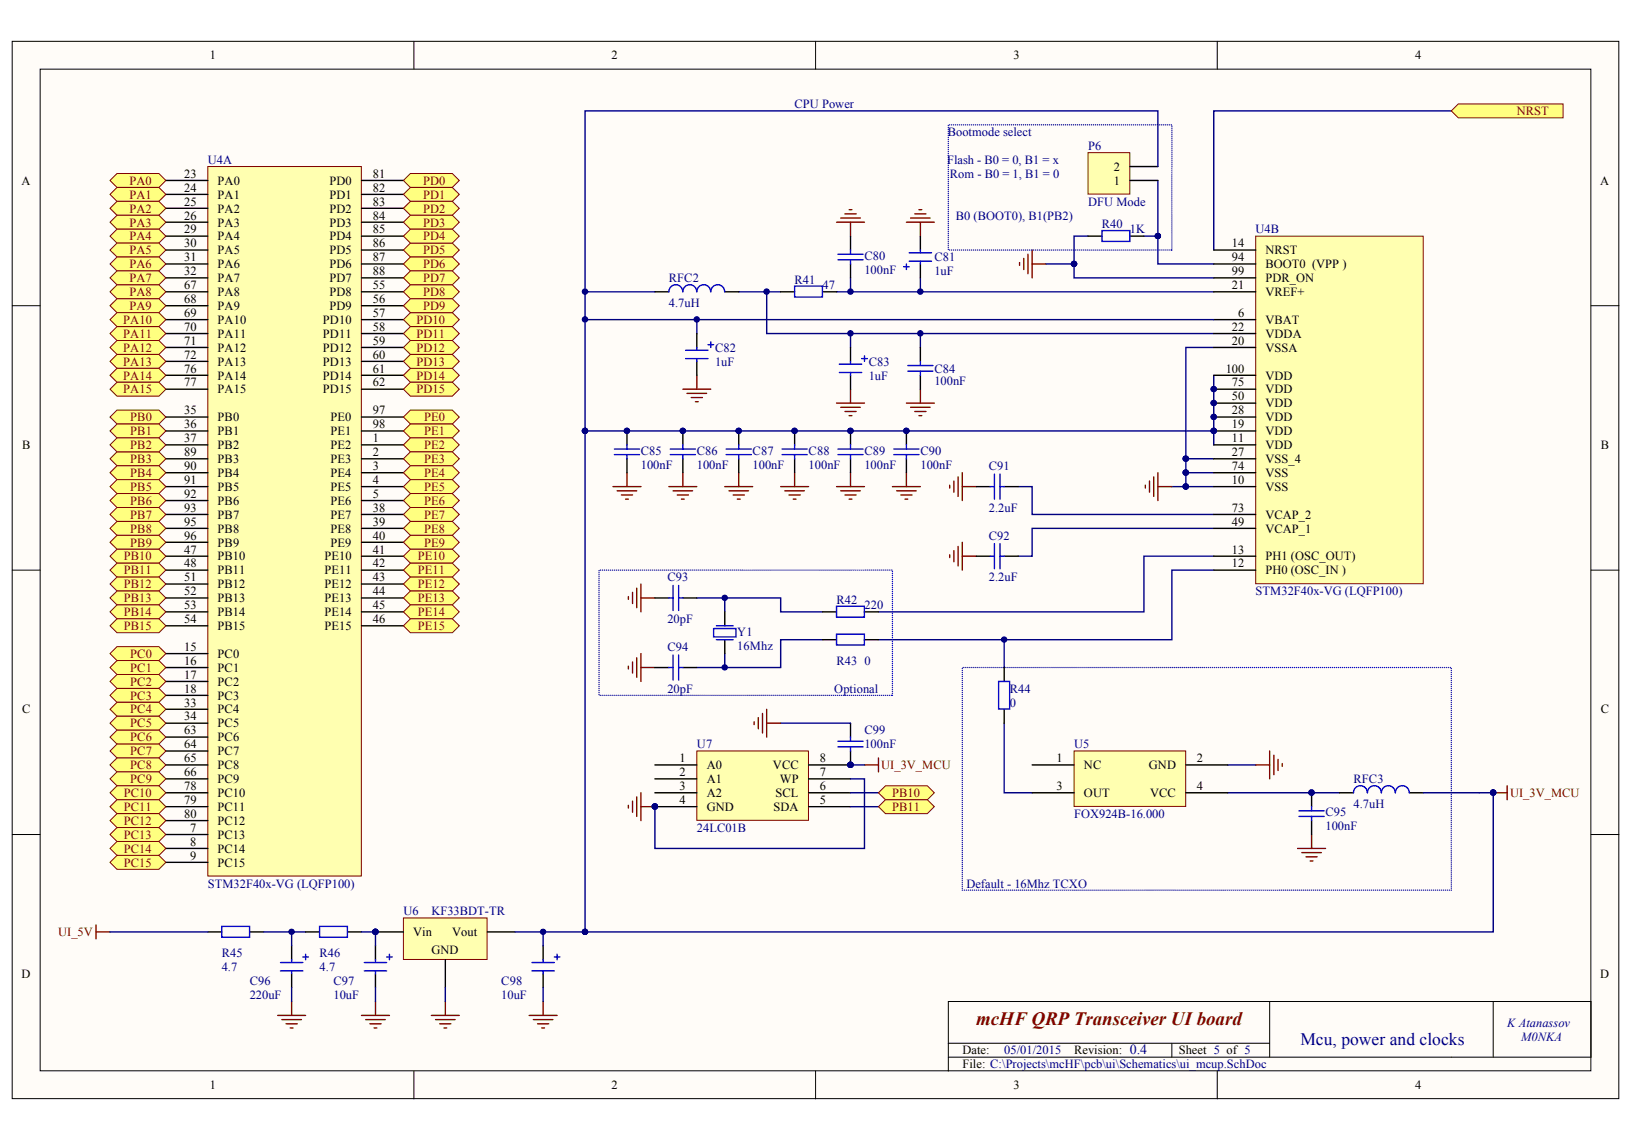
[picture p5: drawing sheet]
<svg xmlns="http://www.w3.org/2000/svg" width="288mm" height="202mm" viewBox="0 0 288 202" stroke-linecap="round" stroke-linejoin="round" font-family="sans-serif">
<defs><g id="words">
<text font-size="3.3" fill="#800000" x="172.1" y="180.7">mcHF QRP Transceiver UI board</text>
<text font-size="3.1" fill="#000080" x="229.2" y="184.2">Mcu, power and clocks</text>
<g font-size="2.2">
<text x="37" y="10.5">1</text>
<text x="107.8" y="10.5">2</text>
<text x="178.6" y="10.5">3</text>
<text x="249.4" y="10.5">4</text>
<text x="3.8" y="32.5">A</text>
<text x="32.5" y="31.3">23</text>
<text x="32.5" y="33.8">24</text>
<text x="38.4" y="32.5">PA0</text>
<text x="38.4" y="35">PA1</text>
<text x="58.1" y="32.5">PD0</text>
<text x="58.1" y="35">PD1</text>
<text x="65.7" y="31.3">81</text>
<text x="65.7" y="33.8">82</text>
<text x="196.4" y="32.5">1</text>
<text x="196.4" y="30.1">2</text>
<text x="282.1" y="32.5">A</text>
<text x="32.5" y="36.3">25</text>
<text x="32.5" y="38.7">26</text>
<text x="32.5" y="41.1">29</text>
<text x="38.4" y="37.5">PA2</text>
<text x="38.4" y="39.9">PA3</text>
<text x="58.1" y="37.5">PD2</text>
<text x="58.1" y="39.9">PD3</text>
<text x="65.7" y="36.3">83</text>
<text x="65.7" y="38.7">84</text>
<text x="65.7" y="41.1">85</text>
<text x="32.5" y="43.6">30</text>
<text x="32.5" y="46">31</text>
<text x="38.4" y="42.4">PA4</text>
<text x="38.4" y="44.8">PA5</text>
<text x="38.4" y="47.3">PA6</text>
<text x="58.1" y="42.4">PD4</text>
<text x="58.1" y="44.8">PD5</text>
<text x="58.1" y="47.3">PD6</text>
<text x="65.7" y="43.6">86</text>
<text x="65.7" y="46">87</text>
<text x="217.2" y="46">94</text>
<text x="217.2" y="43.6">14</text>
<text x="223.1" y="47.3">BOOT0 (VPP )</text>
<text x="223.1" y="44.8">NRST</text>
<text x="32.5" y="48.5">32</text>
<text x="32.5" y="50.9">67</text>
<text x="32.5" y="53.4">68</text>
<text x="38.4" y="49.7">PA7</text>
<text x="38.4" y="52.2">PA8</text>
<text x="58.1" y="49.7">PD7</text>
<text x="58.1" y="52.2">PD8</text>
<text x="65.7" y="48.5">88</text>
<text x="65.7" y="50.9">55</text>
<text x="65.7" y="53.4">56</text>
<text x="217.2" y="48.5">99</text>
<text x="217.2" y="50.9">21</text>
<text x="223.1" y="49.7">PDR_ON</text>
<text x="223.1" y="52.2">VREF+</text>
<text x="32.5" y="55.9">69</text>
<text x="32.5" y="58.3">70</text>
<text x="38.4" y="54.6">PA9</text>
<text x="38.4" y="57.1">PA10</text>
<text x="38.4" y="59.5">PA11</text>
<text x="56.9" y="57.1">PD10</text>
<text x="56.9" y="59.5">PD11</text>
<text x="58.1" y="54.6">PD9</text>
<text x="65.7" y="55.9">57</text>
<text x="65.7" y="58.3">58</text>
<text x="217.2" y="58.3">22</text>
<text x="218.3" y="55.9">6</text>
<text x="223.1" y="57.1">VBAT</text>
<text x="223.1" y="59.5">VDDA</text>
<text x="32.5" y="60.8">71</text>
<text x="32.5" y="63.2">72</text>
<text x="32.5" y="65.7">76</text>
<text x="38.4" y="62">PA12</text>
<text x="38.4" y="64.4">PA13</text>
<text x="56.9" y="62">PD12</text>
<text x="56.9" y="64.4">PD13</text>
<text x="65.7" y="60.8">59</text>
<text x="65.7" y="63.2">60</text>
<text x="65.7" y="65.7">61</text>
<text x="216.1" y="65.7">100</text>
<text x="217.2" y="60.8">20</text>
<text x="223.1" y="62">VSSA</text>
<text x="32.5" y="68.1">77</text>
<text x="38.4" y="66.9">PA14</text>
<text x="38.4" y="69.3">PA15</text>
<text x="56.9" y="66.9">PD14</text>
<text x="56.9" y="69.3">PD15</text>
<text x="65.7" y="68.1">62</text>
<text x="217.2" y="70.6">50</text>
<text x="217.2" y="68.1">75</text>
<text x="223.1" y="71.8">VDD</text>
<text x="223.1" y="69.3">VDD</text>
<text x="223.1" y="66.9">VDD</text>
<text x="32.5" y="73">35</text>
<text x="32.5" y="75.5">36</text>
<text x="32.5" y="77.9">37</text>
<text x="38.4" y="74.2">PB0</text>
<text x="38.4" y="76.7">PB1</text>
<text x="58.3" y="74.2">PE0</text>
<text x="58.3" y="76.7">PE1</text>
<text x="65.7" y="73">97</text>
<text x="65.7" y="75.5">98</text>
<text x="65.7" y="77.9">1</text>
<text x="217.2" y="77.9">11</text>
<text x="217.2" y="75.5">19</text>
<text x="217.2" y="73">28</text>
<text x="223.1" y="76.7">VDD</text>
<text x="223.1" y="74.2">VDD</text>
<text x="3.9" y="79.2">B</text>
<text x="32.5" y="80.4">89</text>
<text x="32.5" y="82.8">90</text>
<text x="38.4" y="79.2">PB2</text>
<text x="38.4" y="81.6">PB3</text>
<text x="58.3" y="79.2">PE2</text>
<text x="58.3" y="81.6">PE3</text>
<text x="65.7" y="80.4">2</text>
<text x="65.7" y="82.8">3</text>
<text x="217.2" y="82.8">74</text>
<text x="217.2" y="80.4">27</text>
<text x="223.1" y="79.2">VDD</text>
<text x="223.1" y="81.6">VSS_4</text>
<text x="282.2" y="79.2">B</text>
<text x="32.5" y="85.3">91</text>
<text x="32.5" y="87.7">92</text>
<text x="38.4" y="84.1">PB4</text>
<text x="38.4" y="86.5">PB5</text>
<text x="38.4" y="88.9">PB6</text>
<text x="58.3" y="84.1">PE4</text>
<text x="58.3" y="86.5">PE5</text>
<text x="58.3" y="88.9">PE6</text>
<text x="65.7" y="85.3">4</text>
<text x="65.7" y="87.7">5</text>
<text x="217.2" y="85.3">10</text>
<text x="223.1" y="86.5">VSS</text>
<text x="223.1" y="84.1">VSS</text>
<text x="32.5" y="90.2">93</text>
<text x="32.5" y="92.6">95</text>
<text x="32.5" y="95.1">96</text>
<text x="38.4" y="91.4">PB7</text>
<text x="38.4" y="93.9">PB8</text>
<text x="58.3" y="91.4">PE7</text>
<text x="58.3" y="93.9">PE8</text>
<text x="65.7" y="90.2">38</text>
<text x="65.7" y="92.6">39</text>
<text x="65.7" y="95.1">40</text>
<text x="217.2" y="92.6">49</text>
<text x="217.2" y="90.2">73</text>
<text x="223.1" y="93.9">VCAP_1</text>
<text x="223.1" y="91.4">VCAP_2</text>
<text x="32.5" y="97.6">47</text>
<text x="32.5" y="100">48</text>
<text x="38.4" y="98.8">PB10</text>
<text x="38.4" y="101.2">PB11</text>
<text x="38.4" y="96.3">PB9</text>
<text x="57.2" y="98.8">PE10</text>
<text x="57.2" y="101.2">PE11</text>
<text x="58.3" y="96.3">PE9</text>
<text x="65.7" y="97.6">41</text>
<text x="65.7" y="100">42</text>
<text x="217.2" y="100">12</text>
<text x="217.2" y="97.6">13</text>
<text x="223.1" y="101.2">PH0 (OSC_IN )</text>
<text x="223.1" y="98.8">PH1 (OSC_OUT)</text>
<text x="32.5" y="102.5">51</text>
<text x="32.5" y="104.9">52</text>
<text x="32.5" y="107.3">53</text>
<text x="38.4" y="103.7">PB12</text>
<text x="38.4" y="106.1">PB13</text>
<text x="57.2" y="103.7">PE12</text>
<text x="57.2" y="106.1">PE13</text>
<text x="65.7" y="102.5">43</text>
<text x="65.7" y="104.9">44</text>
<text x="65.7" y="107.3">45</text>
<text x="32.5" y="109.8">54</text>
<text x="38.4" y="108.6">PB14</text>
<text x="38.4" y="111">PB15</text>
<text x="57.2" y="108.6">PE14</text>
<text x="57.2" y="111">PE15</text>
<text x="65.7" y="109.8">46</text>
<text x="32.5" y="114.7">15</text>
<text x="32.5" y="117.2">16</text>
<text x="32.5" y="119.6">17</text>
<text x="38.4" y="116">PC0</text>
<text x="38.4" y="118.4">PC1</text>
<text x="3.9" y="125.7">C</text>
<text x="32.5" y="122.1">18</text>
<text x="32.5" y="124.5">33</text>
<text x="38.4" y="120.8">PC2</text>
<text x="38.4" y="123.3">PC3</text>
<text x="38.4" y="125.7">PC4</text>
<text x="282.2" y="125.7">C</text>
<text x="32.5" y="127">34</text>
<text x="32.5" y="129.4">63</text>
<text x="32.5" y="131.9">64</text>
<text x="38.4" y="128.2">PC5</text>
<text x="38.4" y="130.6">PC6</text>
<text x="32.5" y="134.3">65</text>
<text x="32.5" y="136.8">66</text>
<text x="38.4" y="133.1">PC7</text>
<text x="38.4" y="135.6">PC8</text>
<text x="119.8" y="134.3">1</text>
<text x="119.8" y="136.8">2</text>
<text x="124.6" y="135.6">A0</text>
<text x="136.3" y="135.6">VCC</text>
<text x="144.5" y="136.8">7</text>
<text x="144.5" y="134.3">8</text>
<text x="186.3" y="134.3">1</text>
<text x="191.1" y="135.6">NC</text>
<text x="202.5" y="135.6">GND</text>
<text x="211" y="134.3">2</text>
<text x="32.5" y="139.2">78</text>
<text x="32.5" y="141.7">79</text>
<text x="38.4" y="140.5">PC10</text>
<text x="38.4" y="142.9">PC11</text>
<text x="38.4" y="138">PC9</text>
<text x="119.8" y="139.2">3</text>
<text x="119.8" y="141.7">4</text>
<text x="124.6" y="138">A1</text>
<text x="124.6" y="140.5">A2</text>
<text x="124.6" y="142.9">GND</text>
<text x="136.3" y="142.9">SDA</text>
<text x="136.7" y="140.5">SCL</text>
<text x="137.5" y="138">WP</text>
<text x="144.5" y="141.7">5</text>
<text x="144.5" y="139.2">6</text>
<text x="186.3" y="139.2">3</text>
<text x="191.1" y="140.5">OUT</text>
<text x="202.7" y="140.5">VCC</text>
<text x="211" y="139.2">4</text>
<text x="32.5" y="144.1">80</text>
<text x="33.5" y="146.6">7</text>
<text x="33.5" y="149">8</text>
<text x="38.4" y="145.4">PC12</text>
<text x="38.4" y="147.8">PC13</text>
<text x="33.5" y="151.5">9</text>
<text x="38.4" y="150.3">PC14</text>
<text x="38.4" y="152.7">PC15</text>
<text x="72.8" y="165">Vin</text>
<text x="79.7" y="165">Vout</text>
<text x="3.8" y="172.4">D</text>
<text x="76" y="168.2">GND</text>
<text x="282.1" y="172.4">D</text>
<text x="169.6" y="185.8">Date:</text>
<text x="189.4" y="185.8">Revision: 0.4</text>
<text x="207.8" y="185.8">Sheet 5 of 5</text>
<text x="37" y="192">1</text>
<text x="107.8" y="192">2</text>
<text x="169.6" y="188.3">File: C:\Projects\mcHF\pcb\ui\Schematics\ui_mcup.SchDoc</text>
<text x="178.6" y="192">3</text>
<text x="249.4" y="192">4</text>
</g>
<g font-size="2.2" fill="#000080">
<text x="140.1" y="19.1">CPU Power</text>
<text x="167.1" y="24">Bootmode select</text>
<text x="36.6" y="28.9">U4A</text>
<text x="166.9" y="28.9">Flash - B0 = 0, B1 = x</text>
<text x="191.8" y="26.4">P6</text>
<text x="167.4" y="31.3">Rom - B0 = 1, B1 = 0</text>
<text x="168.5" y="38.7">B0 (BOOT0), B1(PB2)</text>
<text x="191.8" y="36.3">DFU Mode</text>
<text x="194.2" y="40.2">R40</text>
<text x="199.2" y="41.1">1K</text>
<text x="221.3" y="41.1">U4B</text>
<text x="152.4" y="45.8">C80</text>
<text x="164.7" y="46">C81</text>
<text x="117.9" y="49.7">RFC2</text>
<text x="140.1" y="50">R41</text>
<text x="145" y="50.9">47</text>
<text x="152.4" y="48.2">100nF</text>
<text x="164.7" y="48.5">1uF</text>
<text x="117.9" y="54.1">4.7uH</text>
<text x="126.1" y="62">C82</text>
<text x="126.1" y="64.4">1uF</text>
<text x="153.1" y="64.4">C83</text>
<text x="164.7" y="65.7">C84</text>
<text x="153.1" y="66.9">1uF</text>
<text x="164.7" y="67.9">100nF</text>
<text x="113" y="80.1">C85</text>
<text x="113" y="82.6">100nF</text>
<text x="122.8" y="80.1">C86</text>
<text x="122.8" y="82.6">100nF</text>
<text x="132.7" y="80.1">C87</text>
<text x="132.7" y="82.6">100nF</text>
<text x="142.6" y="80.1">C88</text>
<text x="142.6" y="82.6">100nF</text>
<text x="152.4" y="80.1">C89</text>
<text x="152.4" y="82.6">100nF</text>
<text x="162.3" y="80.1">C90</text>
<text x="162.3" y="82.6">100nF</text>
<text x="174.3" y="82.8">C91</text>
<text x="174.3" y="90.2">2.2uF</text>
<text x="174.3" y="95.1">C92</text>
<text x="117.7" y="102.5">C93</text>
<text x="147.4" y="106.4">R42</text>
<text x="152.4" y="107.3">220</text>
<text x="174.3" y="102.5">2.2uF</text>
<text x="221.3" y="104.9">STM32F40x-VG (LQFP100)</text>
<text x="117.7" y="109.8">20pF</text>
<text x="130" y="112">Y1</text>
<text x="117.7" y="114.7">C94</text>
<text x="130" y="114.5">16Mhz</text>
<text x="147.4" y="117.2">R43</text>
<text x="152.4" y="117.2">0</text>
<text x="117.7" y="122.1">20pF</text>
<text x="147.1" y="122.1">Optional</text>
<text x="178" y="122.1">R44</text>
<text x="178" y="124.5">0</text>
<text x="122.8" y="131.9">U7</text>
<text x="152.4" y="129.4">C99</text>
<text x="152.4" y="131.9">100nF</text>
<text x="189.4" y="131.9">U5</text>
<text x="233.7" y="143.9">C95</text>
<text x="238.6" y="138">RFC3</text>
<text x="238.6" y="142.4">4.7uH</text>
<text x="122.8" y="146.6">24LC01B</text>
<text x="189.4" y="144.1">FOX924B-16.000</text>
<text x="233.7" y="146.3">100nF</text>
<text x="36.6" y="156.4">STM32F40x-VG (LQFP100)</text>
<text x="71.1" y="161.3">U6</text>
<text x="76" y="161.3">KF33BDT-TR</text>
<text x="170.4" y="156.4">Default - 16Mhz TCXO</text>
<text x="39.1" y="168.6">R45</text>
<text x="39.1" y="171.1">4.7</text>
<text x="44" y="173.6">C96</text>
<text x="56.3" y="168.6">R46</text>
<text x="56.3" y="171.1">4.7</text>
<text x="58.8" y="173.6">C97</text>
<text x="88.4" y="173.6">C98</text>
<text x="44" y="176">220uF</text>
<text x="58.8" y="176">10uF</text>
<text x="88.4" y="176">10uF</text>
<text x="177" y="185.8">05/01/2015</text>
<text x="265.7" y="180.9">K Atanassov</text>
<text x="268.1" y="183.4">M0NKA</text>
</g>
<g font-size="2.2" fill="#800000">
<text x="267.4" y="20.3">NRST</text>
<text x="22.8" y="32.5">PA0</text>
<text x="22.8" y="35">PA1</text>
<text x="74.6" y="32.5">PD0</text>
<text x="74.6" y="35">PD1</text>
<text x="22.8" y="37.5">PA2</text>
<text x="22.8" y="39.9">PA3</text>
<text x="74.6" y="37.5">PD2</text>
<text x="74.6" y="39.9">PD3</text>
<text x="22.8" y="42.4">PA4</text>
<text x="22.8" y="44.8">PA5</text>
<text x="22.8" y="47.3">PA6</text>
<text x="74.6" y="44.8">PD5</text>
<text x="74.6" y="42.4">PD4</text>
<text x="74.6" y="47.3">PD6</text>
<text x="22.8" y="49.7">PA7</text>
<text x="22.8" y="52.2">PA8</text>
<text x="74.6" y="49.7">PD7</text>
<text x="74.6" y="52.2">PD8</text>
<text x="21.7" y="57.1">PA10</text>
<text x="21.7" y="59.5">PA11</text>
<text x="22.8" y="54.6">PA9</text>
<text x="73.4" y="57.1">PD10</text>
<text x="73.4" y="59.5">PD11</text>
<text x="74.6" y="54.6">PD9</text>
<text x="21.7" y="62">PA12</text>
<text x="21.7" y="64.4">PA13</text>
<text x="73.4" y="62">PD12</text>
<text x="73.4" y="64.4">PD13</text>
<text x="21.7" y="66.9">PA14</text>
<text x="21.7" y="69.3">PA15</text>
<text x="73.4" y="66.9">PD14</text>
<text x="73.4" y="69.3">PD15</text>
<text x="23" y="74.2">PB0</text>
<text x="23" y="76.7">PB1</text>
<text x="74.8" y="74.2">PE0</text>
<text x="74.8" y="76.7">PE1</text>
<text x="23" y="81.6">PB3</text>
<text x="23" y="79.2">PB2</text>
<text x="74.8" y="79.2">PE2</text>
<text x="74.8" y="81.6">PE3</text>
<text x="23" y="84.1">PB4</text>
<text x="23" y="86.5">PB5</text>
<text x="23" y="88.9">PB6</text>
<text x="74.8" y="84.1">PE4</text>
<text x="74.8" y="86.5">PE5</text>
<text x="74.8" y="88.9">PE6</text>
<text x="23" y="91.4">PB7</text>
<text x="23" y="93.9">PB8</text>
<text x="74.8" y="91.4">PE7</text>
<text x="74.8" y="93.9">PE8</text>
<text x="21.8" y="98.8">PB10</text>
<text x="21.8" y="101.2">PB11</text>
<text x="23" y="96.3">PB9</text>
<text x="73.7" y="98.8">PE10</text>
<text x="73.7" y="101.2">PE11</text>
<text x="74.8" y="96.3">PE9</text>
<text x="21.8" y="103.7">PB12</text>
<text x="21.8" y="106.1">PB13</text>
<text x="73.7" y="103.7">PE12</text>
<text x="73.7" y="106.1">PE13</text>
<text x="21.8" y="108.6">PB14</text>
<text x="21.8" y="111">PB15</text>
<text x="73.7" y="108.6">PE14</text>
<text x="73.7" y="111">PE15</text>
<text x="23" y="116">PC0</text>
<text x="23" y="118.4">PC1</text>
<text x="23" y="120.8">PC2</text>
<text x="23" y="123.3">PC3</text>
<text x="23" y="125.7">PC4</text>
<text x="23" y="128.2">PC5</text>
<text x="23" y="130.6">PC6</text>
<text x="23" y="133.1">PC7</text>
<text x="23" y="135.6">PC8</text>
<text x="155.3" y="135.6">UI_3V_MCU</text>
<text x="21.8" y="140.5">PC10</text>
<text x="21.8" y="142.9">PC11</text>
<text x="23" y="138">PC9</text>
<text x="157.3" y="140.5">PB10</text>
<text x="157.3" y="142.9">PB11</text>
<text x="266.2" y="140.5">UI_3V_MCU</text>
<text x="21.8" y="145.4">PC12</text>
<text x="21.8" y="147.8">PC13</text>
<text x="21.8" y="150.3">PC14</text>
<text x="21.8" y="152.7">PC15</text>
<text x="10.3" y="165">UI_5V</text>
</g>
</g></defs>
<g fill="#fffcf8" stroke="#000" stroke-width=".18">
<path d="M2.2 7.3h283.2v186.3h-283.2z"/>
<path d="M7.1 12.2h273.3v176.5h-273.3z"/>
</g>
<g fill="none" stroke="#000" stroke-width=".18">
<path d="M73 7.3v4.9M143.8 7.3v4.9M214.6 7.3v4.9M2.2 53.9h4.9M280.5 53.9h4.9M2.2 100.5h4.9M280.5 100.5h4.9M2.2 147.1h4.9M280.5 147.1h4.9M223.8 176.5v9.8M263.2 176.5v9.8M73 188.8v4.9"/>
<path d="M143.8 188.8v4.9M167.2 186.3h113.3v-9.8h-113.3v12.3M167.2 183.9h56.6M206.6 183.9v2.4M214.6 188.8v4.9"/>
</g>
<g fill="none" stroke="#800000" stroke-width=".25">
<path d="M147.5 39.2h4.9M148.2 38.4h3.5M148.9 37.7h2M149.7 37h.5M149.9 39.2v2.4M159.8 39.2h4.9M160.5 38.4h3.5M161.3 37.7h1.9M162 37h.5M162.2 39.2v2.4M179.7 46.3v.5M180.5 45.5v2"/>
<path d="M181.2 44.8v3.4M181.9 44.1v4.9M181.9 46.5h2.5M147.5 71h4.9M148.2 71.8h3.5M148.9 72.5h2M149.7 73.3h.5M149.9 68.6v2.4M159.8 71h4.9M160.5 71.8h3.5M161.3 72.5h1.9M162 73.3h.5"/>
<path d="M162.2 68.6v2.4M108.1 85.8h4.9M108.8 86.5h3.4M109.5 87.2h2M110.3 88h.5M110.5 83.3v2.5M117.9 85.8h4.9M118.6 86.5h3.5M119.4 87.2h2M120.1 88h.5M120.4 83.3v2.5M127.8 85.8h4.9"/>
<path d="M128.5 86.5h3.4M129.2 87.2h2M130 88h.5M130.2 83.3v2.5M137.6 85.8h4.9M138.4 86.5h3.4M139.1 87.2h2M139.8 88h.5M140.1 83.3v2.5M147.5 85.8h4.9M148.2 86.5h3.5M148.9 87.2h2"/>
<path d="M149.7 88h.5M149.9 83.3v2.5M157.3 85.8h4.9M158.1 86.5h3.4M158.8 87.2h2M159.5 88h.5M159.8 83.3v2.5M167.4 85.5v.5M167.4 97.8v.5M168.2 84.8v1.9M168.2 97v2M168.9 84v3.5"/>
<path d="M168.9 96.3v3.4M169.6 85.8h2.5M169.6 83.3v4.9M169.6 95.6v4.9M169.6 98h2.5M201.9 85.5v.5M202.6 84.8v1.9M203.4 84v3.5M204.1 85.8h2.5M204.1 83.3v4.9M221.4 134.8h2.4M223.8 132.4v4.9"/>
<path d="M224.6 133.1v3.4M225.3 133.8v2M226 134.6v.5M228.7 149.5h5M229.5 150.3h3.4M230.2 151h2M231 151.7h.5M231.2 147.1v2.4"/>
</g>
<path d="M255.8 19.5h-41.8v24.6M103.1 51.4h12.3M147.5 51.4h66.5M214 66.1v12.3M206.6 85.8h2.4M214 93.1h-32.1v4.9h-2.4M216.4 134.8h5M216.4 139.7h19.7" fill="none" stroke="#000080" stroke-width=".25"/>
<g fill="#000080" stroke="#000080" stroke-width=".18">
<circle cx="209" cy="85.7" r=".47"/>
<circle cx="103.1" cy="51.4" r=".48"/>
</g>
<path d="M255.8 19.5l1.3-1.2h18.4v2.5h-18.4z" fill-rule="evenodd" fill="#ffff80" stroke="#800000" stroke-width=".18"/>
<g fill="none" stroke="#000080" stroke-width=".25">
<path d="M204.1 31.8v9.8M130.2 51.4h7.4M135.2 51.4v7.4h78.8M184.4 46.5h4.9v2.5h24.7M201.7 41.6h2.4M204.1 41.6v4.9h9.9M214 61.2h-5v19.7M179.5 85.8h2.4v4.9h32.1M209 80.9h5M209 80.9v4.9h5M209 83.3h5M214 98h-12.3v9.8h-46.8"/>
<path d="M122.8 105.4h14.8v2.4h7.4M145 112.7h-7.4v4.9h-14.8M177 112.7v4.9M214 100.5h-7.4v12.2h-51.7M177 127.5v12.2h4.9"/>
</g>
<g fill="#000080" stroke="#000080" stroke-width=".18">
<circle cx="177" cy="112.7" r=".47"/>
<circle cx="135.1" cy="51.4" r=".48"/>
<circle cx="209" cy="80.8" r=".47"/>
<circle cx="209" cy="83.3" r=".47"/>
<circle cx="209" cy="85.7" r=".47"/>
<circle cx="204.1" cy="41.6" r=".47"/>
<circle cx="189.3" cy="46.5" r=".47"/>
</g>
<g fill="none" stroke="#800000" stroke-width=".25">
<path d="M120.4 68.6h4.9M121.1 69.3h3.5M121.9 70.1h1.9M122.6 70.8h.5M122.8 66.1v2.5M110.8 105.1v.5M110.8 117.4v.5M111.5 104.4v2M111.5 116.7v1.9M112.2 103.7v3.4M112.2 115.9v3.5M113 102.9v4.9"/>
<path d="M113 115.2v4.9M113 117.6h2.4M113 105.4h2.4"/>
</g>
<path d="M157.3 122.5v-22h-51.7v22h51.7M255.8 156.9v-39.3h-86.2v39.3h86.2" fill="none" stroke="#0000b4" stroke-width=".25" stroke-dasharray="0 .3"/>
<path d="M36.6 29.4h27.1v125h-27.1z" fill="#ffffb0" stroke="#800000" stroke-width=".18"/>
<g fill="none" stroke="#000" stroke-width=".25">
<path d="M29.2 31.8h7.4M29.2 34.3h7.4M29.2 36.7h7.4M29.2 39.2h7.4M63.7 31.8h7.4M63.7 34.3h7.4M63.7 36.7h7.4M63.7 39.2h7.4M29.2 41.6h7.4M29.2 44.1h7.4M29.2 46.5h7.4M29.2 49h7.4"/>
<path d="M29.2 51.4h7.4M29.2 53.9h7.4M29.2 56.3h7.4M29.2 58.8h7.4M63.7 41.6h7.4M63.7 44.1h7.4M63.7 46.5h7.4M63.7 49h7.4M63.7 51.4h7.4M63.7 53.9h7.4M63.7 56.3h7.4M63.7 58.8h7.4"/>
<path d="M29.2 61.2h7.4M29.2 63.7h7.4M29.2 66.1h7.4M29.2 68.6h7.4M29.2 73.5h7.4M29.2 76h7.4M29.2 78.4h7.4M63.7 61.2h7.4M63.7 63.7h7.4M63.7 66.1h7.4M63.7 68.6h7.4M63.7 73.5h7.4"/>
<path d="M63.7 76h7.4M63.7 78.4h7.4M29.2 98h7.4M29.2 80.9h7.4M29.2 83.3h7.4M29.2 85.8h7.4M29.2 88.2h7.4M29.2 90.7h7.4M29.2 93.1h7.4M29.2 95.6h7.4M63.7 98h7.4M63.7 80.9h7.4"/>
<path d="M63.7 83.3h7.4M63.7 85.8h7.4M63.7 88.2h7.4M63.7 90.7h7.4M63.7 93.1h7.4M63.7 95.6h7.4M29.2 100.5h7.4M29.2 102.9h7.4M29.2 105.4h7.4M29.2 107.8h7.4M29.2 110.3h7.4M29.2 115.2h7.4"/>
<path d="M29.2 117.6h7.4M63.7 100.5h7.4M63.7 102.9h7.4M63.7 105.4h7.4M63.7 107.8h7.4M63.7 110.3h7.4M29.2 139.7h7.4M29.2 120.1h7.4M29.2 122.5h7.4M29.2 125h7.4M29.2 127.5h7.4M29.2 129.9h7.4"/>
<path d="M29.2 132.4h7.4M29.2 134.8h7.4M29.2 137.3h7.4M29.2 142.2h7.4M29.2 144.6h7.4M29.2 147.1h7.4M29.2 149.5h7.4M29.2 152h7.4"/>
</g>
<path d="M221.4 41.6h29.5v61.3h-29.5z" fill="#ffffb0" stroke="#800000" stroke-width=".18"/>
<g fill="none" stroke="#000" stroke-width=".25">
<path d="M214 46.5h7.4M214 44.1h7.4M214 49h7.4M214 56.3h7.4M214 58.8h7.4M214 51.4h7.4M214 78.4h7.4M214 76h7.4M214 73.5h7.4M214 71h7.4M214 68.6h7.4M214 66.1h7.4"/>
<path d="M214 61.2h7.4M214 98h7.4M214 93.1h7.4M214 90.7h7.4M214 85.8h7.4M214 83.3h7.4M214 80.9h7.4M214 100.5h7.4"/>
</g>
<g fill="#000080" stroke="#000080" stroke-width=".18">
<circle cx="214" cy="75.9" r=".47"/>
<circle cx="214" cy="73.5" r=".47"/>
<circle cx="214" cy="71" r=".47"/>
<circle cx="214" cy="68.6" r=".47"/>
</g>
<g fill="#ffff80" stroke="#800000" stroke-width=".18">
<path d="M71.1 31.8l1.2-1.2h7.4l1.3 1.2-1.3 1.2h-7.4z" fill-rule="evenodd"/>
<path d="M71.1 34.3l1.2-1.3h7.4l1.3 1.3-1.3 1.2h-7.4z" fill-rule="evenodd"/>
<path d="M71.1 44.1l1.2-1.3h7.4l1.3 1.3-1.3 1.2h-7.4z" fill-rule="evenodd"/>
<path d="M71.1 56.3l1.2-1.2h7.4l1.3 1.2-1.3 1.3h-7.4z" fill-rule="evenodd"/>
<path d="M71.1 58.8l1.2-1.2h7.4l1.3 1.2-1.3 1.2h-7.4z" fill-rule="evenodd"/>
<path d="M71.1 61.2l1.2-1.2h7.4l1.3 1.2-1.3 1.3h-7.4z" fill-rule="evenodd"/>
<path d="M71.1 66.1l1.2-1.2h7.4l1.3 1.2-1.3 1.3h-7.4z" fill-rule="evenodd"/>
<path d="M71.1 36.7l1.2-1.2h7.4l1.3 1.2-1.3 1.2h-7.4z" fill-rule="evenodd"/>
<path d="M71.1 39.2l1.2-1.3h7.4l1.3 1.3-1.3 1.2h-7.4z" fill-rule="evenodd"/>
<path d="M71.1 41.6l1.2-1.2h7.4l1.3 1.2-1.3 1.2h-7.4z" fill-rule="evenodd"/>
<path d="M71.1 46.5l1.2-1.2h7.4l1.3 1.2-1.3 1.2h-7.4z" fill-rule="evenodd"/>
<path d="M71.1 49l1.2-1.3h7.4l1.3 1.3-1.3 1.2h-7.4z" fill-rule="evenodd"/>
<path d="M71.1 51.4l1.2-1.2h7.4l1.3 1.2-1.3 1.3h-7.4z" fill-rule="evenodd"/>
<path d="M71.1 53.9l1.2-1.2h7.4l1.3 1.2-1.3 1.2h-7.4z" fill-rule="evenodd"/>
<path d="M71.1 63.7l1.2-1.2h7.4l1.3 1.2-1.3 1.2h-7.4z" fill-rule="evenodd"/>
<path d="M71.1 68.6l1.2-1.2h7.4l1.3 1.2-1.3 1.2h-7.4z" fill-rule="evenodd"/>
<path d="M71.1 73.5l1.2-1.2h7.4l1.3 1.2-1.3 1.2h-7.4z" fill-rule="evenodd"/>
<path d="M71.1 76l1.2-1.3h7.4l1.3 1.3-1.3 1.2h-7.4z" fill-rule="evenodd"/>
<path d="M71.1 78.4l1.2-1.2h7.4l1.3 1.2-1.3 1.2h-7.4z" fill-rule="evenodd"/>
<path d="M71.1 80.9l1.2-1.3h7.4l1.3 1.3-1.3 1.2h-7.4z" fill-rule="evenodd"/>
<path d="M71.1 83.3l1.2-1.2h7.4l1.3 1.2-1.3 1.2h-7.4z" fill-rule="evenodd"/>
<path d="M71.1 85.8l1.2-1.3h7.4l1.3 1.3-1.3 1.2h-7.4z" fill-rule="evenodd"/>
<path d="M71.1 88.2l1.2-1.2h7.4l1.3 1.2-1.3 1.2h-7.4z" fill-rule="evenodd"/>
<path d="M71.1 90.7l1.2-1.3h7.4l1.3 1.3-1.3 1.2h-7.4z" fill-rule="evenodd"/>
<path d="M71.1 93.1l1.2-1.2h7.4l1.3 1.2-1.3 1.2h-7.4z" fill-rule="evenodd"/>
<path d="M71.1 95.6l1.2-1.3h7.4l1.3 1.3-1.3 1.2h-7.4z" fill-rule="evenodd"/>
<path d="M71.1 98l1.2-1.2h7.4l1.3 1.2-1.3 1.2h-7.4z" fill-rule="evenodd"/>
<path d="M71.1 100.5l1.2-1.3h7.4l1.3 1.3-1.3 1.2h-7.4z" fill-rule="evenodd"/>
<path d="M71.1 102.9l1.2-1.2h7.4l1.3 1.2-1.3 1.3h-7.4z" fill-rule="evenodd"/>
<path d="M71.1 105.4l1.2-1.2h7.4l1.3 1.2-1.3 1.2h-7.4z" fill-rule="evenodd"/>
<path d="M71.1 107.8l1.2-1.2h7.4l1.3 1.2-1.3 1.3h-7.4z" fill-rule="evenodd"/>
<path d="M71.1 110.3l1.2-1.2h7.4l1.3 1.2-1.3 1.2h-7.4z" fill-rule="evenodd"/>
<path d="M19.4 115.2l1.2-1.2h7.4l1.2 1.2-1.2 1.2h-7.4z" fill-rule="evenodd"/>
<path d="M19.4 117.6l1.2-1.2h7.4l1.2 1.2-1.2 1.3h-7.4z" fill-rule="evenodd"/>
<path d="M19.4 120.1l1.2-1.2h7.4l1.2 1.2-1.2 1.2h-7.4z" fill-rule="evenodd"/>
<path d="M19.4 122.5l1.2-1.2h7.4l1.2 1.2-1.2 1.3h-7.4z" fill-rule="evenodd"/>
<path d="M19.4 125l1.2-1.2h7.4l1.2 1.2-1.2 1.2h-7.4z" fill-rule="evenodd"/>
<path d="M19.4 127.5l1.2-1.3h7.4l1.2 1.3-1.2 1.2h-7.4z" fill-rule="evenodd"/>
<path d="M19.4 129.9l1.2-1.2h7.4l1.2 1.2-1.2 1.2h-7.4z" fill-rule="evenodd"/>
<path d="M19.4 132.4l1.2-1.3h7.4l1.2 1.3-1.2 1.2h-7.4z" fill-rule="evenodd"/>
<path d="M19.4 134.8l1.2-1.2h7.4l1.2 1.2-1.2 1.2h-7.4z" fill-rule="evenodd"/>
<path d="M19.4 137.3l1.2-1.3h7.4l1.2 1.3-1.2 1.2h-7.4z" fill-rule="evenodd"/>
<path d="M19.4 139.7l1.2-1.2h7.4l1.2 1.2-1.2 1.2h-7.4z" fill-rule="evenodd"/>
<path d="M19.4 142.2l1.2-1.3h7.4l1.2 1.3-1.2 1.2h-7.4z" fill-rule="evenodd"/>
<path d="M19.4 144.6l1.2-1.2h7.4l1.2 1.2-1.2 1.2h-7.4z" fill-rule="evenodd"/>
<path d="M19.4 147.1l1.2-1.3h7.4l1.2 1.3-1.2 1.2h-7.4z" fill-rule="evenodd"/>
<path d="M19.4 149.5l1.2-1.2h7.4l1.2 1.2-1.2 1.3h-7.4z" fill-rule="evenodd"/>
<path d="M19.4 152l1.2-1.2h7.4l1.2 1.2-1.2 1.2h-7.4z" fill-rule="evenodd"/>
<path d="M19.4 31.8l1.2-1.2h7.4l1.2 1.2-1.2 1.2h-7.4z" fill-rule="evenodd"/>
<path d="M19.4 34.3l1.2-1.3h7.4l1.2 1.3-1.2 1.2h-7.4z" fill-rule="evenodd"/>
<path d="M19.4 36.7l1.2-1.2h7.4l1.2 1.2-1.2 1.2h-7.4z" fill-rule="evenodd"/>
<path d="M19.4 39.2l1.2-1.3h7.4l1.2 1.3-1.2 1.2h-7.4z" fill-rule="evenodd"/>
<path d="M19.4 41.6l1.2-1.2h7.4l1.2 1.2-1.2 1.2h-7.4z" fill-rule="evenodd"/>
<path d="M19.4 44.1l1.2-1.3h7.4l1.2 1.3-1.2 1.2h-7.4z" fill-rule="evenodd"/>
<path d="M19.4 46.5l1.2-1.2h7.4l1.2 1.2-1.2 1.2h-7.4z" fill-rule="evenodd"/>
<path d="M19.4 49l1.2-1.3h7.4l1.2 1.3-1.2 1.2h-7.4z" fill-rule="evenodd"/>
<path d="M19.4 51.4l1.2-1.2h7.4l1.2 1.2-1.2 1.3h-7.4z" fill-rule="evenodd"/>
<path d="M19.4 53.9l1.2-1.2h7.4l1.2 1.2-1.2 1.2h-7.4z" fill-rule="evenodd"/>
<path d="M19.4 56.3l1.2-1.2h7.4l1.2 1.2-1.2 1.3h-7.4z" fill-rule="evenodd"/>
<path d="M19.4 58.8l1.2-1.2h7.4l1.2 1.2-1.2 1.2h-7.4z" fill-rule="evenodd"/>
<path d="M19.4 61.2l1.2-1.2h7.4l1.2 1.2-1.2 1.3h-7.4z" fill-rule="evenodd"/>
<path d="M19.4 63.7l1.2-1.2h7.4l1.2 1.2-1.2 1.2h-7.4z" fill-rule="evenodd"/>
<path d="M19.4 66.1l1.2-1.2h7.4l1.2 1.2-1.2 1.3h-7.4z" fill-rule="evenodd"/>
<path d="M19.4 68.6l1.2-1.2h7.4l1.2 1.2-1.2 1.2h-7.4z" fill-rule="evenodd"/>
<path d="M19.4 73.5l1.2-1.2h7.4l1.2 1.2-1.2 1.2h-7.4z" fill-rule="evenodd"/>
<path d="M19.4 76l1.2-1.3h7.4l1.2 1.3-1.2 1.2h-7.4z" fill-rule="evenodd"/>
<path d="M19.4 80.9l1.2-1.3h7.4l1.2 1.3-1.2 1.2h-7.4z" fill-rule="evenodd"/>
<path d="M19.4 83.3l1.2-1.2h7.4l1.2 1.2-1.2 1.2h-7.4z" fill-rule="evenodd"/>
<path d="M19.4 85.8l1.2-1.3h7.4l1.2 1.3-1.2 1.2h-7.4z" fill-rule="evenodd"/>
<path d="M19.4 88.2l1.2-1.2h7.4l1.2 1.2-1.2 1.2h-7.4z" fill-rule="evenodd"/>
<path d="M19.4 90.7l1.2-1.3h7.4l1.2 1.3-1.2 1.2h-7.4z" fill-rule="evenodd"/>
<path d="M19.4 93.1l1.2-1.2h7.4l1.2 1.2-1.2 1.2h-7.4z" fill-rule="evenodd"/>
<path d="M19.4 95.6l1.2-1.3h7.4l1.2 1.3-1.2 1.2h-7.4z" fill-rule="evenodd"/>
<path d="M19.4 98l1.2-1.2h7.4l1.2 1.2-1.2 1.2h-7.4z" fill-rule="evenodd"/>
<path d="M19.4 100.5l1.2-1.3h7.4l1.2 1.3-1.2 1.2h-7.4z" fill-rule="evenodd"/>
<path d="M19.4 102.9l1.2-1.2h7.4l1.2 1.2-1.2 1.3h-7.4z" fill-rule="evenodd"/>
<path d="M19.4 105.4l1.2-1.2h7.4l1.2 1.2-1.2 1.2h-7.4z" fill-rule="evenodd"/>
<path d="M19.4 107.8l1.2-1.2h7.4l1.2 1.2-1.2 1.3h-7.4z" fill-rule="evenodd"/>
<path d="M19.4 110.3l1.2-1.2h7.4l1.2 1.2-1.2 1.2h-7.4z" fill-rule="evenodd"/>
<path d="M19.4 78.4l1.2-1.2h7.4l1.2 1.2-1.2 1.2h-7.4z" fill-rule="evenodd"/>
</g>
<path d="M103.1 56.3h110.9M122.8 56.3v2.5M149.9 49v2.4M149.9 58.8v2.4M162.2 49v2.4M162.2 58.8v2.4M191.8 41.6h-2.5v4.9M127.8 105.4v2.4M127.8 115.2v2.4" fill="none" stroke="#000080" stroke-width=".25"/>
<g fill="#000080" stroke="#000080" stroke-width=".18">
<circle cx="189.3" cy="46.5" r=".47"/>
<circle cx="127.8" cy="105.4" r=".47"/>
<circle cx="127.8" cy="117.6" r=".47"/>
<circle cx="103.1" cy="56.3" r=".48"/>
<circle cx="122.8" cy="56.3" r=".48"/>
<circle cx="162.2" cy="51.4" r=".48"/>
<circle cx="149.9" cy="51.4" r=".48"/>
<circle cx="149.9" cy="58.7" r=".48"/>
<circle cx="162.2" cy="58.7" r=".48"/>
</g>
<path d="M206.6 44.1v-22.1h-39.4v22.1h39.4" fill="none" stroke="#0000b4" stroke-width=".25" stroke-dasharray="0 .3"/>
<path d="M137.6 51.4h2.5M145 51.4h2.5M191.8 41.6h2.5M199.2 41.6h2.5M172.1 85.8h2.5M177 85.8h2.5M115.4 105.4h2.5M120.4 105.4h2.4M127.8 107.8v2.5M127.8 112.7v2.5M145 107.8h2.5M152.4 107.8h2.5" fill="none" stroke="#000" stroke-width=".25"/>
<g fill="none" stroke="#00f" stroke-width=".25">
<path d="M140.1 50.4h4.9v2h-4.9zM194.3 40.6h4.9v1.9h-4.9zM174.6 85.8h.7M175.3 83.6v4.4M176.3 85.8h.7M176.3 83.6v4.4M117.9 105.4h.7M118.6 103.2v4.4M119.6 105.4h.8M119.6 103.2v4.4M125.8 110.8h3.9v1.4h-3.9zM126.3 110.3h2.9"/>
<path d="M126.3 112.7h2.9M147.5 106.9h4.9v1.9h-4.9z"/>
</g>
<path d="M189.3 132.4h19.7v9.7h-19.7z" fill="#ffffb0" stroke="#800000" stroke-width=".18"/>
<path d="M181.9 139.7h7.4M181.9 134.8h7.4M209 139.7h7.4M209 134.8h7.4" fill="none" stroke="#000" stroke-width=".25"/>
<path d="M191.8 26.9h7.4v7.3h-7.4z" fill="#ffffb0" stroke="#800000" stroke-width=".18"/>
<g fill="none" stroke="#000" stroke-width=".25">
<path d="M199.2 31.8h4.9M199.2 29.4h4.9M115.4 51.4h2.5M122.8 58.8v2.4M127.8 51.4h2.4M149.9 41.6v2.5M149.9 46.5v2.5M162.2 41.6v2.5M162.2 46.5v2.5M110.5 76v2.4M120.4 76v2.4M122.8 63.7v2.4"/>
<path d="M130.2 76v2.4M140.1 76v2.4M149.9 61.2v2.5M149.9 66.1v2.5M149.9 76v2.4M159.8 76v2.4M162.2 61.2v2.5M162.2 66.1v2.5M110.5 80.9v2.4M120.4 80.9v2.4M130.2 80.9v2.4M140.1 80.9v2.4"/>
<path d="M149.9 80.9v2.4M159.8 80.9v2.4M172.1 98h2.5M177 98h2.5M115.4 117.6h2.5M120.4 117.6h2.4M145 112.7h2.5M152.4 112.7h2.5M177 117.6v2.5M177 125v2.5M231.2 139.7v2.5M236.1 139.7h2.5"/>
<path d="M248.4 139.7h2.5M231.2 144.6v2.5"/>
</g>
<g fill="none" stroke="#00f" stroke-width=".25">
<path d="M127.7 51.4a1.23 1.23 0 0 0-1.2-1.2 1.23 1.23 0 0 0-1.2 1.2 1.23 1.23 0 0 0-1.3-1.2 1.23 1.23 0 0 0-1.2 1.2 1.23 1.23 0 0 0-1.2-1.2 1.23 1.23 0 0 0-1.3 1.2 1.22 1.22 0 0 0-1.2-1.2 1.22 1.22 0 0 0-1.2 1.2M147.7 44.8h4.4M147.7 45.8h4.4M149.9 44.1v.7M149.9 45.8v.7M159.3 47h1M159.8 46.5v1M160.3 44.6h3.9M160.3 46h3.9M162.2 44.1v.5M162.2 46v.5M108.3 79.1h4.4"/>
<path d="M110.5 78.4v.7M118.2 79.1h4.4M120.4 78.4v.7M120.9 63.2h3.9M120.9 61.7h3.9M122.8 61.2v.5M122.8 63.2v.5M124.8 60.7h1M125.3 60.3v.9M128 79.1h4.4M130.2 78.4v.7M137.9 79.1h4.4"/>
<path d="M140.1 78.4v.7M147.7 79.1h4.4M148 65.6h3.9M148 64.2h3.9M149.9 63.7v.5M149.9 65.6v.5M149.9 78.4v.7M151.9 63.2h1M152.4 62.7v1M157.6 79.1h4.4M159.8 78.4v.7M160 64.4h4.5"/>
<path d="M160 65.4h4.5M162.2 63.7v.7M162.2 65.4v.7M108.3 80.1h4.4M110.5 80.1v.8M118.2 80.1h4.4M120.4 80.1v.8M128 80.1h4.4M130.2 80.1v.8M137.9 80.1h4.4M140.1 80.1v.8M147.7 80.1h4.4"/>
<path d="M149.9 80.1v.8M157.6 80.1h4.4M159.8 80.1v.8M174.6 98h.7M175.3 95.8v4.4M176.3 98h.7M176.3 95.8v4.4M117.9 117.6h.7M118.6 115.4v4.4M119.6 117.6h.8M119.6 115.4v4.4M147.5 111.8h4.9v1.9h-4.9z"/>
<path d="M176 120.1h2v4.9h-2zM241 139.7a1.22 1.22 0 0 0-1.2-1.2 1.22 1.22 0 0 0-1.2 1.2M243.5 139.7a1.22 1.22 0 0 0-1.2-1.2 1.22 1.22 0 0 0-1.2 1.2M246 139.7a1.22 1.22 0 0 0-1.3-1.2 1.22 1.22 0 0 0-1.2 1.2M248.4 139.7a1.22 1.22 0 0 0-1.2-1.2 1.22 1.22 0 0 0-1.2 1.2M229 142.9h4.4M229 143.9h4.4M231.2 142.2v.7M231.2 143.9v.7"/>
</g>
<g fill="#000080" stroke="#000080" stroke-width=".18">
<circle cx="110.5" cy="75.9" r=".47"/>
<circle cx="120.4" cy="75.9" r=".47"/>
<circle cx="130.2" cy="75.9" r=".47"/>
<circle cx="140.1" cy="75.9" r=".47"/>
<circle cx="149.9" cy="75.9" r=".47"/>
<circle cx="159.8" cy="75.9" r=".47"/>
<circle cx="231.2" cy="139.7" r=".48"/>
</g>
<path d="M71.1 161.8h14.8v7.3h-14.8z" fill="#ffffb0" stroke="#800000" stroke-width=".18"/>
<g fill="none" stroke="#000" stroke-width=".25">
<path d="M36.6 164.2h2.5M44 164.2h2.5M51.4 166.7v2.4M51.4 171.6v2.4M53.9 164.2h2.4M61.3 164.2h2.4M66.2 164.2h4.9M66.2 166.7v2.4M66.2 171.6v2.4M78.5 169.1v4.9M85.9 164.2h4.9M95.7 166.7v2.4"/>
<path d="M95.7 171.6v2.4"/>
</g>
<g fill="#000080" stroke="#000080" stroke-width=".18">
<circle cx="66.2" cy="164.2" r=".47"/>
<circle cx="103.1" cy="75.9" r=".47"/>
<circle cx="214" cy="75.9" r=".47"/>
<circle cx="51.4" cy="164.2" r=".47"/>
<circle cx="95.7" cy="164.2" r=".47"/>
<circle cx="103.1" cy="164.2" r=".47"/>
<circle cx="263.2" cy="139.7" r=".48"/>
</g>
<g fill="none" stroke="#000080" stroke-width=".25">
<path d="M204.1 29.4v-9.9h-101v56.5M103.1 76h110.9M103.1 76v88.2M250.9 139.7h12.3v24.5h-160.1M19.4 164.2h17.2M46.5 164.2h7.4M51.4 164.2v2.5M51.4 174v2.5M63.7 164.2h2.5v2.5M66.2 174v2.5M78.5 174v2.5M90.8 164.2h12.3"/>
<path d="M95.7 164.2v2.5M95.7 174v2.5"/>
</g>
<g fill="none" stroke="#800000" stroke-width=".25">
<path d="M263.2 139.7h2.5M265.7 138.5v2.4M16.9 163v2.5M16.9 164.2h2.5M48.9 179h5M49.7 179.7h3.4M51.4 176.5v2.5M63.7 179h5M64.5 179.7h3.4M66.2 176.5v2.5M76 179h5M76.8 179.7h3.4"/>
<path d="M78.5 176.5v2.5M93.3 179h4.9M94 179.7h3.5M95.7 176.5v2.5M50.4 180.4h2M51.2 181.2h.5M65.2 180.4h2M65.9 181.2h.5M77.5 180.4h2M78.3 181.2h.4M94.8 180.4h1.9M95.5 181.2h.5"/>
</g>
<g fill="none" stroke="#00f" stroke-width=".25">
<path d="M39.1 163.3h4.9v1.9h-4.9zM49.4 171.1h4M49.4 169.6h4M51.4 169.1v.5M51.4 171.1v.5M53.4 168.7h1M53.9 168.2v.9M56.3 163.3h4.9v1.9h-4.9zM64.2 171.1h4M64.2 169.6h4M66.2 169.1v.5M66.2 171.1v.5"/>
<path d="M68.2 168.7h.9M68.7 168.2v.9M93.8 171.1h3.9M93.8 169.6h3.9M95.7 169.1v.5M95.7 171.1v.5M97.7 168.7h1M98.2 168.2v.9"/>
</g>
<path d="M122.8 132.4h19.7v12.2h-19.7z" fill="#ffffb0" stroke="#800000" stroke-width=".18"/>
<path d="M115.4 134.8h7.4M115.4 137.3h7.4M115.4 139.7h7.4M142.5 134.8h7.4M142.5 137.3h7.4M142.5 139.7h7.4M115.4 142.2h7.4M142.5 142.2h7.4" fill="none" stroke="#000" stroke-width=".25"/>
<g fill="#000080" stroke="#000080" stroke-width=".18">
<circle cx="115.4" cy="142.1" r=".48"/>
<circle cx="149.9" cy="134.8" r=".47"/>
</g>
<path d="M113 139.7v4.9M152.4 134.8h2.5M154.9 133.6v2.4M110.8 141.9v.5M111.5 141.2v1.9M112.2 140.5v3.4M113 142.2h2.4" fill="none" stroke="#800000" stroke-width=".25"/>
<path d="M149.9 137.3h2.5v12.2h-37v-7.3M149.9 139.7h5M149.9 142.2h5" fill="none" stroke="#000080" stroke-width=".25"/>
<g fill="#ffff80" stroke="#800000" stroke-width=".18">
<path d="M154.9 139.7l1.2-1.2h7.4l1.2 1.2-1.2 1.2h-7.4z" fill-rule="evenodd"/>
<path d="M154.9 142.2l1.2-1.3h7.4l1.2 1.3-1.2 1.2h-7.4z" fill-rule="evenodd"/>
</g>
<path d="M149.9 127.5v2.4M149.9 132.4v2.4" fill="none" stroke="#000" stroke-width=".25"/>
<circle cx="149.9" cy="134.8" r=".47" fill="#000080" stroke="#000080" stroke-width=".18"/>
<path d="M147.7 130.6h4.4M147.7 131.6h4.4M149.9 129.9v.7M149.9 131.6v.8" fill="none" stroke="#00f" stroke-width=".25"/>
<path d="M137.6 127.5h12.3M149.9 134.8h2.5" fill="none" stroke="#000080" stroke-width=".25"/>
<path d="M132.9 127.2v.5M133.7 126.5v1.9M134.4 125.7v3.5M135.2 125v4.9M135.2 127.5h2.4" fill="none" stroke="#800000" stroke-width=".25"/>
<use href="#words"/>
</svg>
